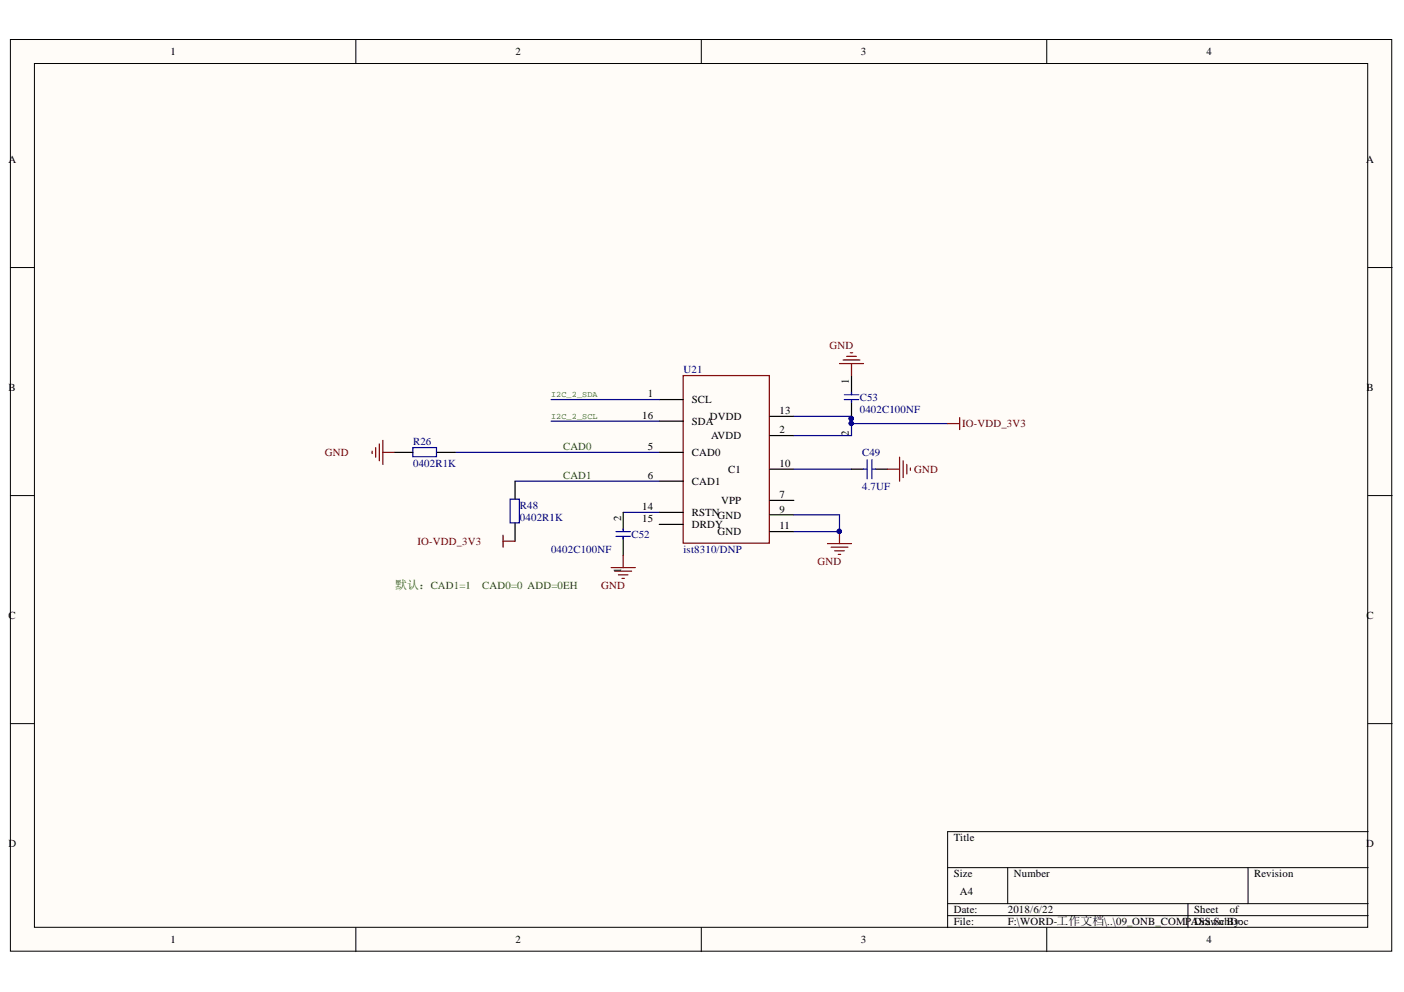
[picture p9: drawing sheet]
<svg xmlns="http://www.w3.org/2000/svg" width="297mm" height="210mm" viewBox="0 0 297 210" stroke-linecap="round" stroke-linejoin="round" font-family="sans-serif">
<defs><g id="words">
<text font-size="2.5" fill="#360" x="83.6" y="124.7">默认：CAD1=1</text>
<g font-size="2.3">
<text x="36" y="11.7">1</text>
<text x="109.1" y="11.7">2</text>
<text x="182.2" y="11.7">3</text>
<text x="255.3" y="11.7">4</text>
<text x="1.8" y="34.5">A</text>
<text x="289" y="34.5">A</text>
<text x="1.8" y="82.8">B</text>
<text x="179.6" y="81.2" transform="rotate(-90 179.6 81.2)">1</text>
<text x="289.1" y="82.8">B</text>
<text x="135.9" y="88.6">16</text>
<text x="137.1" y="84">1</text>
<text x="146.4" y="85.3">SCL</text>
<text x="146.4" y="89.9">SDA</text>
<text x="150.2" y="88.9">DVDD</text>
<text x="164.9" y="87.6">13</text>
<text x="137.1" y="95.2">5</text>
<text x="150.4" y="92.9">AVDD</text>
<text x="164.9" y="91.6">2</text>
<text x="179.6" y="92.3" transform="rotate(-90 179.6 92.3)">2</text>
<text x="137.1" y="101.3">6</text>
<text x="146.4" y="96.5">CAD0</text>
<text x="154.1" y="100">C1</text>
<text x="164.9" y="98.7">10</text>
<text x="135.9" y="108">14</text>
<text x="146.4" y="102.5">CAD1</text>
<text x="152.5" y="106.7">VPP</text>
<text x="164.9" y="105.4">7</text>
<text x="131.4" y="110.2" transform="rotate(-90 131.4 110.2)">2</text>
<text x="135.9" y="110.5">15</text>
<text x="146.4" y="109.2">RSTNGND</text>
<text x="146.4" y="111.8">DRDY</text>
<text x="151.8" y="113.3">GND</text>
<text x="164.9" y="108.5">9</text>
<text x="164.9" y="112">11</text>
<text x="131.4" y="121.2" transform="rotate(-90 131.4 121.2)">1</text>
<text x="1.8" y="131">C</text>
<text x="289.1" y="131">C</text>
<text x="1.8" y="179.3">D</text>
<text x="201.8" y="178">Title</text>
<text x="289" y="179.3">D</text>
<text x="201.8" y="185.6">Size</text>
<text x="214.5" y="185.6">Number</text>
<text x="265.3" y="185.6">Revision</text>
<text x="203.1" y="189.4">A4</text>
<text x="201.8" y="193.3">Date:</text>
<text x="201.8" y="195.8">File:</text>
<text x="213.2" y="193.3">2018/6/22</text>
<text x="213.2" y="195.8">F:\WORD-工作文档\..\09_ONB_COMPADSS.SchDoc</text>
<text x="252.6" y="193.3">Sheet</text>
<text x="254.3" y="195.8">rawn By:</text>
<text x="260.2" y="193.3">of</text>
<text x="36" y="199.6">1</text>
<text x="109.1" y="199.6">2</text>
<text x="182.2" y="199.6">3</text>
<text x="255.3" y="199.6">4</text>
</g>
<g font-size="2.3" fill="#800000">
<text x="175.5" y="73.9">GND</text>
<text x="203.6" y="90.4">IO-VDD_3V3</text>
<text x="68.7" y="96.5">GND</text>
<text x="193.4" y="100">GND</text>
<text x="88.3" y="115.3">IO-VDD_3V3</text>
<text x="172.9" y="119.6">GND</text>
<text x="127.2" y="124.7">GND</text>
</g>
<g font-size="2.3" fill="#000080">
<text x="144.6" y="79">U21</text>
<text x="181.9" y="84.8">C53</text>
<text x="181.9" y="87.3">0402C100NF</text>
<text x="87.4" y="94.2">R26</text>
<text x="87.4" y="98.7">0402R1K</text>
<text x="182.4" y="96.5">C49</text>
<text x="110" y="107.7">R48</text>
<text x="182.4" y="103.6">4.7UF</text>
<text x="110" y="110.2">0402R1K</text>
<text x="133.6" y="113.8">C52</text>
<text x="116.6" y="117.1">0402C100NF</text>
<text x="144.6" y="117.1">ist8310/DNP</text>
</g>
<g font-size="2.3" fill="#360">
<text x="119.1" y="95.2">CAD0</text>
<text x="119.1" y="101.3">CAD1</text>
<text x="102" y="124.7">CAD0=0 ADD=0EH</text>
</g>
<g font-size="1.8" fill="#126a27">
<text x="116.6" y="88.6">I2C_2_SCL</text>
<text x="116.6" y="84">I2C_2_SDA</text>
</g>
</g></defs>
<g fill="#fffcf8" stroke="#000" stroke-width=".21">
<path d="M2.2 8.4h292.2v192.9h-292.2z"/>
<path d="M7.3 13.4h282.1v182.8h-282.1z"/>
</g>
<g fill="none" stroke="#000" stroke-width=".21">
<path d="M75.3 8.4v5M148.4 8.4v5M221.5 8.4v5M2.2 56.6h5.1M289.5 56.6h5M2.2 104.9h5.1M289.5 104.9h5M2.2 153.1h5.1M289.5 153.1h5M289.5 176h-89v20.3M75.3 196.3v5.1M148.4 196.3v5.1"/>
<path d="M200.5 183.6h89M200.5 191.2h89M200.5 193.8h89M213.2 183.6v7.6M221.5 196.3v5.1M251.3 191.2v5.1M264 183.6v7.6"/>
</g>
<g fill="none" stroke="#800000" stroke-width=".25">
<path d="M144.5 79.5h18.3v35.4h-18.3zM177.6 76.9h5.1M178.4 76.2h3.5M179.1 75.4h2.1M179.9 74.6h.5M180.1 76.9v2.6M78.7 95.5v.5M79.5 94.7v2M80.2 93.9v3.6M81 93.2v5.1M81 95.7h2.5M187.8 99.3h2.5"/>
<path d="M190.3 96.7v5.1M191.1 97.5v3.6M191.8 98.3v2M192.6 99v.5M200.5 89.6h2.5M203 88.4v2.5M106.4 113.2v2.6M106.4 114.5h2.6M131.8 117.6v2.5M175.1 115h5M175.8 115.8h3.6M176.6 116.5h2"/>
<path d="M177.4 117.3h.5M177.6 112.5v2.5M129.3 120.1h5.1M130.1 120.9h3.5M130.8 121.6h2.1M131.6 122.4h.5"/>
</g>
<g fill="none" stroke="#000" stroke-width=".25">
<path d="M180.1 79.5v3.8M83.5 95.7h3.9M92.4 95.7h3.9M139.5 84.5h5.1M139.5 95.7h5.1M139.5 89.1h5.1M162.9 92.2h5M162.9 99.3h5M162.9 88.1h5M180.1 99.3h2.6M180.1 84.8v3.8M185.2 99.3h2.6"/>
<path d="M109 101.8v3.8M109 110.7v3.8M131.8 108.4v3.8M131.8 113.8v3.8M139.5 101.8h5.1M139.5 108.4h5.1M139.5 111h5.1M162.9 105.9h5M162.9 108.9h5M162.9 112.5h5"/>
</g>
<path d="M96.3 95.7h43.2M116.6 89.1h22.9M116.6 84.5h22.9M167.9 88.1h12.2v4.1h-12.2M167.9 99.3h12.2M180.1 89.6h20.4M109 101.8h30.5M131.8 108.4h7.7M167.9 108.9h9.7v3.6h-9.7" fill="none" stroke="#000080" stroke-width=".25"/>
<g fill="#000080" stroke="#000080" stroke-width=".21">
<circle cx="180.1" cy="89.6" r=".46"/>
<circle cx="177.6" cy="112.4" r=".46"/>
<circle cx="180.1" cy="88.6" r=".46"/>
</g>
<path d="M178.6 83.5h3.1M178.6 84.5h3.1M180.1 83v.5M180.1 84.5v.6M182.7 99.3h.8M183.5 97.2v4.1M184.5 97.2v4.1M184.5 99.3h.7M130.3 113.5h3.1M130.3 112.5h3.1M131.8 112v.5M131.8 113.5v.5" fill="none" stroke="#00f" stroke-width=".25"/>
<path d="M87.3 94.7h5v1.9h-5zM107.9 105.6h2v5h-2z" fill="none" stroke="#0000bf" stroke-width=".25"/>
<use href="#words"/>
</svg>
